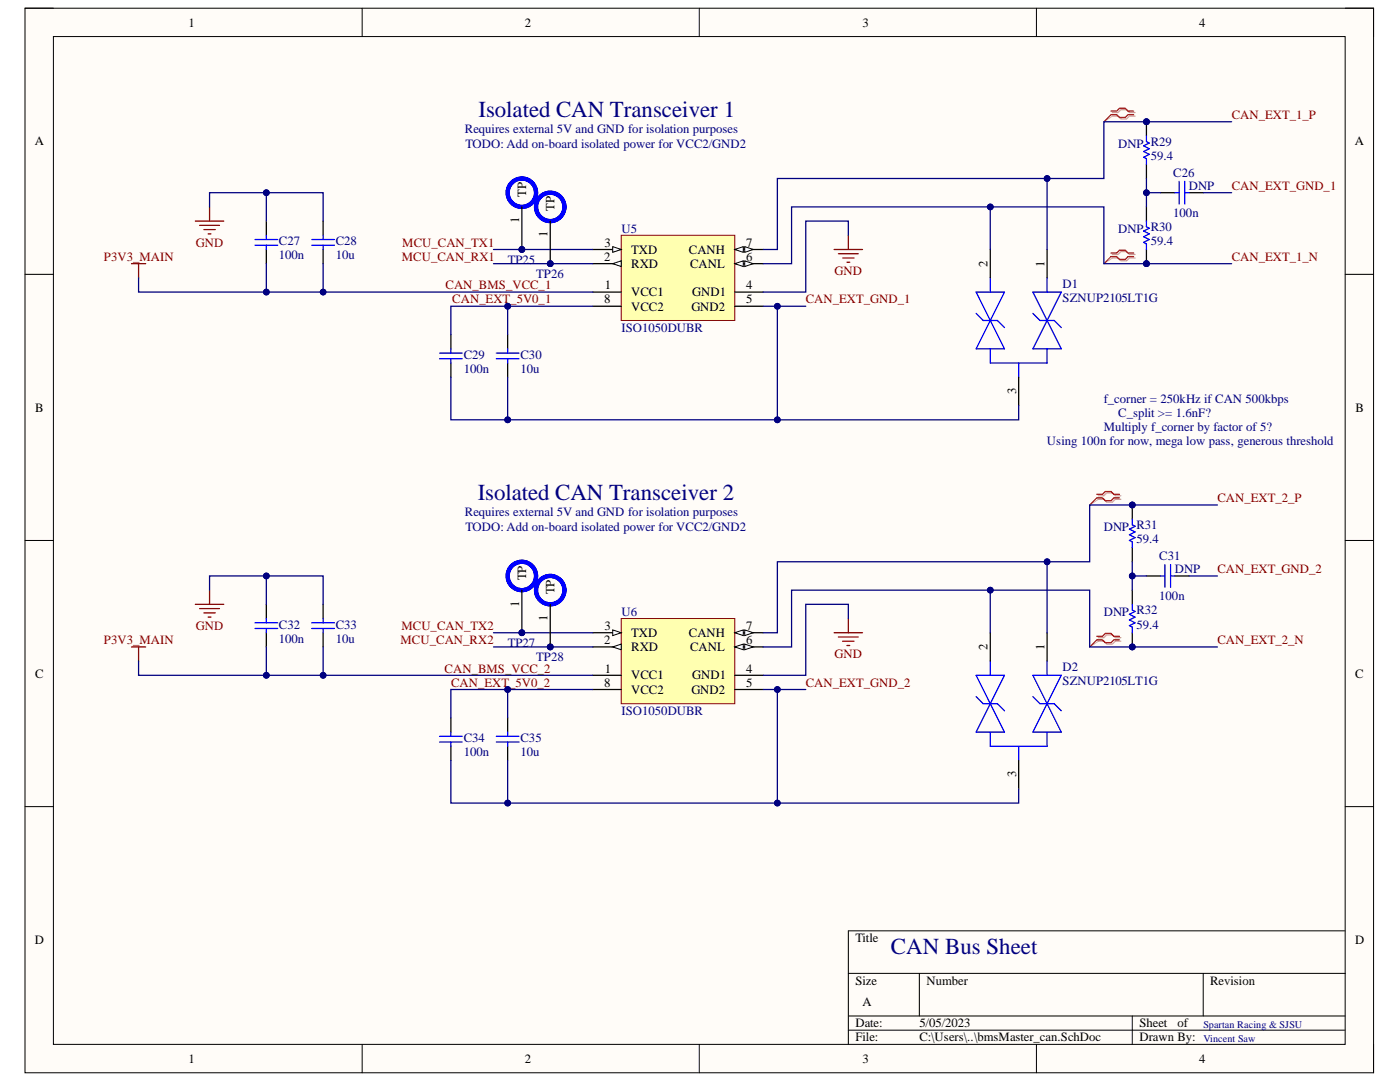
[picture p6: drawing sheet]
<svg xmlns="http://www.w3.org/2000/svg" width="279mm" height="216mm" viewBox="0 0 279 216" stroke-linecap="round" stroke-linejoin="round" font-family="sans-serif">
<defs><g id="words">
<g font-size="4.6" fill="#000080">
<text x="95.5" y="23.3">Isolated CAN Transceiver 1</text>
<text x="95.3" y="99.8">Isolated CAN Transceiver 2</text>
<text x="177.8" y="190.4">CAN Bus Sheet</text>
</g>
<g font-size="2.5">
<text x="37.6" y="5.3">1</text>
<text x="104.7" y="5.3">2</text>
<text x="172.1" y="5.3">3</text>
<text x="239.3" y="5.3">4</text>
<text x="6.9" y="29">A</text>
<text x="270.4" y="29">A</text>
<text x="105" y="39.3" transform="rotate(-90 105 39.3)">TP</text>
<text x="103.6" y="44.5" transform="rotate(-90 103.6 44.5)">1</text>
<text x="109.3" y="47.4" transform="rotate(-90 109.3 47.4)">1</text>
<text x="110.6" y="42.1" transform="rotate(-90 110.6 42.1)">TP</text>
<text x="120.5" y="52">2</text>
<text x="120.6" y="49.2">3</text>
<text x="126" y="53.5">RXD</text>
<text x="126" y="50.7">TXD</text>
<text x="137.5" y="50.7">CANH</text>
<text x="137.7" y="53.5">CANL</text>
<text x="148.9" y="52">6</text>
<text x="148.9" y="49.2">7</text>
<text x="197.1" y="53.2" transform="rotate(-90 197.1 53.2)">2</text>
<text x="208.4" y="53.2" transform="rotate(-90 208.4 53.2)">1</text>
<text x="120.7" y="57.7">1</text>
<text x="126" y="59.1">VCC1</text>
<text x="138.1" y="59.1">GND1</text>
<text x="148.9" y="57.7">4</text>
<text x="120.5" y="60.6">8</text>
<text x="126" y="62">VCC2</text>
<text x="138" y="62">GND2</text>
<text x="148.9" y="60.6">5</text>
<text x="7" y="82.1">B</text>
<text x="202.8" y="78.6" transform="rotate(-90 202.8 78.6)">3</text>
<text x="270.5" y="82.1">B</text>
<text x="105" y="115.8" transform="rotate(-90 105 115.8)">TP</text>
<text x="110.6" y="118.6" transform="rotate(-90 110.6 118.6)">TP</text>
<text x="103.6" y="121" transform="rotate(-90 103.6 121)">1</text>
<text x="109.3" y="123.8" transform="rotate(-90 109.3 123.8)">1</text>
<text x="120.6" y="125.7">3</text>
<text x="148.9" y="125.7">7</text>
<text x="120.5" y="128.6">2</text>
<text x="126" y="129.9">RXD</text>
<text x="126" y="127.1">TXD</text>
<text x="137.5" y="127.1">CANH</text>
<text x="137.7" y="129.9">CANL</text>
<text x="148.9" y="128.6">6</text>
<text x="197.1" y="129.7" transform="rotate(-90 197.1 129.7)">2</text>
<text x="208.4" y="129.7" transform="rotate(-90 208.4 129.7)">1</text>
<text x="7" y="135.2">C</text>
<text x="120.5" y="137">8</text>
<text x="120.7" y="134.2">1</text>
<text x="126" y="135.6">VCC1</text>
<text x="138.1" y="135.6">GND1</text>
<text x="148.9" y="134.2">4</text>
<text x="148.9" y="137">5</text>
<text x="270.4" y="135.2">C</text>
<text x="126" y="138.4">VCC2</text>
<text x="138" y="138.4">GND2</text>
<text x="202.8" y="155.1" transform="rotate(-90 202.8 155.1)">3</text>
<text x="6.9" y="188.3">D</text>
<text x="170.7" y="188">Title</text>
<text x="270.4" y="188.3">D</text>
<text x="170.7" y="196.5">Size</text>
<text x="184.9" y="196.5">Number</text>
<text x="241.5" y="196.5">Revision</text>
<text x="172.1" y="200.8">A</text>
<text x="170.7" y="205">Date:</text>
<text x="170.7" y="207.8">File:</text>
<text x="183.5" y="205">5/05/2023</text>
<text x="183.5" y="207.8">C:\Users\..\bmsMaster_can.SchDoc</text>
<text x="227.4" y="205">Sheet</text>
<text x="227.4" y="207.8">Drawn By:</text>
<text x="235" y="205">of</text>
<text x="37.6" y="212.1">1</text>
<text x="104.7" y="212.1">2</text>
<text x="172.1" y="212.1">3</text>
<text x="239.3" y="212.1">4</text>
</g>
<g font-size="2.5" fill="#800000">
<text x="245.8" y="23.8">CAN_EXT_1_P</text>
<text x="245.8" y="37.9">CAN_EXT_GND_1</text>
<text x="20.7" y="52">P3V3_MAIN</text>
<text x="39.1" y="49.2">GND</text>
<text x="80.2" y="52">MCU_CAN_RX1</text>
<text x="80.3" y="49.2">MCU_CAN_TX1</text>
<text x="245.8" y="52">CAN_EXT_1_N</text>
<text x="88.9" y="57.7">CAN_BMS_VCC_1</text>
<text x="166.6" y="54.9">GND</text>
<text x="90.3" y="60.6">CAN_EXT_5V0_1</text>
<text x="160.8" y="60.6">CAN_EXT_GND_1</text>
<text x="243" y="100.2">CAN_EXT_2_P</text>
<text x="243" y="114.3">CAN_EXT_GND_2</text>
<text x="39.1" y="125.7">GND</text>
<text x="80.1" y="125.7">MCU_CAN_TX2</text>
<text x="20.7" y="128.6">P3V3_MAIN</text>
<text x="79.9" y="128.6">MCU_CAN_RX2</text>
<text x="166.6" y="131.3">GND</text>
<text x="243" y="128.6">CAN_EXT_2_N</text>
<text x="88.7" y="134.2">CAN_BMS_VCC_2</text>
<text x="90" y="137">CAN_EXT_5V0_2</text>
<text x="160.8" y="137">CAN_EXT_GND_2</text>
</g>
<g font-size="2.5" fill="#000080">
<text x="92.8" y="26.6">Requires external 5V and GND for isolation purposes</text>
<text x="92.9" y="29.4">TODO: Add on-board isolated power for VCC2/GND2</text>
<text x="223.2" y="29.4">DNP R29</text>
<text x="229.7" y="32">59.4</text>
<text x="234.2" y="35.4">C26</text>
<text x="237.3" y="37.9">DNP</text>
<text x="124" y="46.4">U5</text>
<text x="223.2" y="46.4">DNP R30</text>
<text x="234.2" y="43.3">100n</text>
<text x="55.7" y="51.8">100n</text>
<text x="55.7" y="49">C27</text>
<text x="67" y="51.8">10u</text>
<text x="67" y="49">C28</text>
<text x="101.3" y="52.6">TP25</text>
<text x="229.7" y="49">59.4</text>
<text x="107" y="55.5">TP26</text>
<text x="212.1" y="57.4">D1</text>
<text x="212.1" y="60.3">SZNUP2105LT1G</text>
<text x="92.5" y="71.6">C29</text>
<text x="103.9" y="71.6">C30</text>
<text x="124" y="66.2">ISO1050DUBR</text>
<text x="92.5" y="74.4">100n</text>
<text x="103.9" y="74.4">10u</text>
<text x="220.3" y="80.3">f_corner = 250kHz if CAN 500kbps</text>
<text x="223.2" y="83.2">C_split &gt;= 1.6nF?</text>
<text x="208.9" y="88.9">Using 100n for now, mega low pass, generous threshold</text>
<text x="220.3" y="86">Multiply f_corner by factor of 5?</text>
<text x="92.8" y="103">Requires external 5V and GND for isolation purposes</text>
<text x="92.9" y="105.9">TODO: Add on-board isolated power for VCC2/GND2</text>
<text x="220.3" y="105.9">DNP R31</text>
<text x="226.8" y="108.4">59.4</text>
<text x="231.4" y="111.8">C31</text>
<text x="231.4" y="119.8">100n</text>
<text x="234.5" y="114.3">DNP</text>
<text x="55.7" y="125.4">C32</text>
<text x="67" y="125.4">C33</text>
<text x="124" y="122.9">U6</text>
<text x="220.3" y="122.9">DNP R32</text>
<text x="226.8" y="125.4">59.4</text>
<text x="55.7" y="128.2">100n</text>
<text x="67" y="128.2">10u</text>
<text x="101.3" y="129.1">TP27</text>
<text x="107" y="131.9">TP28</text>
<text x="212.1" y="133.9">D2</text>
<text x="212.1" y="136.8">SZNUP2105LT1G</text>
<text x="124" y="142.7">ISO1050DUBR</text>
<text x="92.5" y="148.1">C34</text>
<text x="103.9" y="148.1">C35</text>
<text x="92.5" y="150.9">100n</text>
<text x="103.9" y="150.9">10u</text>
</g>
<g font-size="2" fill="#000080">
<text x="240.2" y="205.1">Spartan Racing &amp; SJSU</text>
<text x="240.2" y="208">Vincent Saw</text>
</g>
</g></defs>
<path d="M5 1.6h269.1v212.5h-269.1z" fill-rule="evenodd" fill="#fffcf8"/>
<path d="M5 1.6h269.1v212.5h-269.1z" fill="none" stroke="#000" stroke-width=".2"/>
<path d="M10.7 7.3h257.8v201.1h-257.8z" fill-rule="evenodd" fill="#fffcf8"/>
<g fill="none" stroke="#000" stroke-width=".2">
<path d="M5 1.6h5.7M10.7 7.3h257.8v201.1h-257.8zM72.3 1.6v5.7M139.6 1.6v5.7M206.8 1.6v5.7M268.5 1.6h5.6v5.7M5 54.7h5.7M268.5 54.7h5.6M5 107.8h5.7M268.5 107.8h5.6M5 161h5.7M268.5 161h5.6"/>
<path d="M169.3 194.2h99.2M183.5 194.2v8.5M240.1 194.2v8.5M268.5 185.7h-99.2v22.7M72.3 208.4v5.7M139.6 208.4v5.7M169.3 202.7h99.2M169.3 205.6h99.2M206.8 208.4v5.7M226 202.7v5.7M274.1 208.4v5.7"/>
</g>
<path d="M124 47h22.6v16.9h-22.6z" fill-rule="evenodd" fill="#ffffb0"/>
<path d="M124 47h22.6v16.9h-22.6z" fill="none" stroke="#800000" stroke-width=".2"/>
<path d="M118.3 58.3h5.7M118.3 52.6h5.7" fill="none" stroke="#000" stroke-width=".25"/>
<path d="M122.3 52.6l1.7-.6v1.2z" fill="#f8fcff"/>
<path d="M122.3 52.6l1.7-.6v1.2z" fill="none" stroke="#000" stroke-width=".2"/>
<path d="M118.3 49.8h5.7" fill="none" stroke="#000" stroke-width=".25"/>
<path d="M122.3 49.2l1.7 .6-1.7 .5z" fill="#f8fcff"/>
<path d="M122.3 49.2l1.7 .6-1.7 .5z" fill="none" stroke="#000" stroke-width=".2"/>
<path d="M146.6 58.3h5.7M146.6 52.6h5.7M146.6 61.1h5.7" fill="none" stroke="#000" stroke-width=".25"/>
<path d="M146.6 52.6l1.7-.6v1.2z" fill="#f8fcff"/>
<path d="M146.6 52.6l1.7-.6v1.2z" fill="none" stroke="#000" stroke-width=".2"/>
<path d="M148.6 52l1.7 .6-1.7 .6z" fill="#f8fcff"/>
<path d="M148.6 52l1.7 .6-1.7 .6z" fill="none" stroke="#000" stroke-width=".2"/>
<path d="M146.6 49.8h5.7" fill="none" stroke="#000" stroke-width=".25"/>
<path d="M146.6 49.8l1.7-.6v1.1z" fill="#f8fcff"/>
<path d="M146.6 49.8l1.7-.6v1.1z" fill="none" stroke="#000" stroke-width=".2"/>
<path d="M148.6 49.2l1.7 .6-1.7 .5z" fill="#f8fcff"/>
<path d="M148.6 49.2l1.7 .6-1.7 .5z" fill="none" stroke="#000" stroke-width=".2"/>
<path d="M53.2 44.1v2.9M53.2 49.8v2.8M64.5 44.1v2.9M64.5 49.8v2.8M197.6 49.8v5.6M209 49.8v5.6M90 66.8v2.8M90 72.4v2.9M101.3 66.8v2.8M101.3 72.4v2.9M118.3 61.1h5.7M203.3 75.3v5.6" fill="none" stroke="#000" stroke-width=".25"/>
<g fill="none" stroke="#00f" stroke-width=".25">
<path d="M50.9 47.8h4.5M50.9 48.9h4.5M53.2 47v.8M53.2 48.9v.9M62.2 47.8h4.5M62.2 48.9h4.5M64.5 47v.8M64.5 48.9v.9M194.8 58.3l5.7 11.3h-5.7l5.7-11.3zM197.6 55.4v2.9M206.1 58.3h5.7l-5.7 11.3h5.7zM209 55.4v2.9"/>
<path d="M87.7 70.5h4.5M87.7 71.6h4.5M90 69.6v.9M90 71.6v.8M99 70.5h4.6M99 71.6h4.6M101.3 69.6v.9M101.3 71.6v.8M194.8 62.5l1.4 1.4h2.8l1.5 1.5M197.6 69.6v2.8h11.4v-2.8M203.3 72.4v2.9M206.1 62.5l1.4 1.4h2.9l1.4 1.5"/>
</g>
<path d="M26.2 52.6h2.9M27.7 52.6v2.8M39 44.1h5.7M39.8 45h4M40.7 45.8h2.3M41.5 46.7h.6M41.8 41.3v2.8M166.5 49.8h5.6M167.3 50.6h4M168.2 51.5h2.2M169 52.3h.6M169.3 47v2.8" fill="none" stroke="#800000" stroke-width=".25"/>
<path d="M222 22.5h1.1l.6-.6h1.1l.6 .6h1.1M222 23.2h1.1l.6 .5h1.1l.6-.5h1.1M222 50.8h1.1l.6-.6h1.1l.6 .6h1.1M222 51.5h1.1l.6 .5h1.1l.6-.5h1.1" fill="none" stroke="#d0a19e" stroke-width=".25"/>
<path d="M222 23.2l-1.7 1.1M222 51.5l-1.7 1.1" fill="none" stroke="#d0a19e" stroke-width=".2"/>
<path d="M221.7 22.2h1.2l.5-.6h1.2l.5 .6h1.1M221.7 22.9h1.2l.5 .5h1.2l.5-.5h1.1M221.7 50.5h1.2l.5-.6h1.2l.5 .6h1.1M221.7 51.2h1.2l.5 .6h1.2l.5-.6h1.1" fill="none" stroke="#f00" stroke-width=".25"/>
<path d="M221.7 22.9l-1.4 1.4M221.7 51.2l-1.4 1.4" fill="none" stroke="#f00" stroke-width=".2"/>
<path d="M124 123.4h22.6v17h-22.6z" fill-rule="evenodd" fill="#ffffb0"/>
<path d="M124 123.4h22.6v17h-22.6z" fill="none" stroke="#800000" stroke-width=".2"/>
<path d="M118.3 134.7h5.7M118.3 129.1h5.7" fill="none" stroke="#000" stroke-width=".25"/>
<path d="M122.3 129.1l1.7-.6v1.2z" fill="#f8fcff"/>
<path d="M122.3 129.1l1.7-.6v1.2z" fill="none" stroke="#000" stroke-width=".2"/>
<path d="M118.3 126.3h5.7" fill="none" stroke="#000" stroke-width=".25"/>
<path d="M122.3 125.7l1.7 .6-1.7 .5z" fill="#f8fcff"/>
<path d="M122.3 125.7l1.7 .6-1.7 .5z" fill="none" stroke="#000" stroke-width=".2"/>
<path d="M146.6 134.7h5.7M146.6 137.6h5.7M146.6 129.1h5.7" fill="none" stroke="#000" stroke-width=".25"/>
<path d="M146.6 129.1l1.7-.6v1.2z" fill="#f8fcff"/>
<path d="M146.6 129.1l1.7-.6v1.2z" fill="none" stroke="#000" stroke-width=".2"/>
<path d="M148.6 128.5l1.7 .6-1.7 .6z" fill="#f8fcff"/>
<path d="M148.6 128.5l1.7 .6-1.7 .6z" fill="none" stroke="#000" stroke-width=".2"/>
<path d="M146.6 126.3h5.7" fill="none" stroke="#000" stroke-width=".25"/>
<path d="M146.6 126.3l1.7-.6v1.1z" fill="#f8fcff"/>
<path d="M146.6 126.3l1.7-.6v1.1z" fill="none" stroke="#000" stroke-width=".2"/>
<path d="M148.6 125.7l1.7 .6-1.7 .5z" fill="#f8fcff"/>
<path d="M148.6 125.7l1.7 .6-1.7 .5z" fill="none" stroke="#000" stroke-width=".2"/>
<path d="M53.2 120.6v2.8M53.2 126.3v2.8M64.5 120.6v2.8M64.5 126.3v2.8M118.3 137.6h5.7M197.6 126.3v5.6M209 126.3v5.6M90 143.2v2.9M90 148.9v2.8M101.3 143.2v2.9M101.3 148.9v2.8M203.3 151.7v5.7" fill="none" stroke="#000" stroke-width=".25"/>
<g fill="none" stroke="#00f" stroke-width=".25">
<path d="M50.9 124.3h4.5M50.9 125.4h4.5M53.2 123.4v.9M53.2 125.4v.9M62.2 124.3h4.5M62.2 125.4h4.5M64.5 123.4v.9M64.5 125.4v.9M194.8 134.7l5.7 11.4h-5.7l5.7-11.4zM194.8 139l1.4 1.4h2.8l1.5 1.4M197.6 131.9v2.8M206.1 134.7h5.7l-5.7 11.4h5.7z"/>
<path d="M206.1 139l1.4 1.4h2.9l1.4 1.4M209 131.9v2.8M87.7 146.9h4.5M87.7 148.1h4.5M90 146.1v.8M90 148.1v.8M99 146.9h4.6M99 148.1h4.6M101.3 146.1v.8M101.3 148.1v.8M197.6 146.1v2.8h11.4v-2.8M203.3 148.9v2.8"/>
</g>
<path d="M41.8 117.8v2.8M26.2 129.1h2.9M27.7 129.1v2.8M39 120.6h5.7M39.8 121.4h4M40.7 122.3h2.3M41.5 123.1h.6M166.5 126.3h5.6M167.3 127.1h4M168.2 128h2.2M169 128.8h.6M169.3 123.4v2.9" fill="none" stroke="#800000" stroke-width=".25"/>
<path d="M219.2 98.9h1.1l.6-.5h1.1l.6 .5h1.1M219.2 99.6h1.1l.6 .6h1.1l.6-.6h1.1M219.2 127.2h1.1l.6-.5h1.1l.6 .5h1.1M219.2 128h1.1l.6 .5h1.1l.6-.5h1.1" fill="none" stroke="#d0a19e" stroke-width=".25"/>
<path d="M219.2 99.6l-1.7 1.2M219.2 128l-1.7 1.1" fill="none" stroke="#d0a19e" stroke-width=".2"/>
<path d="M218.9 98.6h1.1l.6-.5h1.1l.6 .5h1.1M218.9 99.3h1.1l.6 .6h1.1l.6-.6h1.1M218.9 127h1.1l.6-.6h1.1l.6 .6h1.1M218.9 127.7h1.1l.6 .5h1.1l.6-.5h1.1" fill="none" stroke="#f00" stroke-width=".25"/>
<path d="M218.9 99.3l-1.4 1.5M218.9 127.7l-1.4 1.4" fill="none" stroke="#f00" stroke-width=".2"/>
<circle cx="228.8" cy="24.3" r=".57" fill="#000080"/>
<circle cx="228.8" cy="24.3" r=".57" fill="none" stroke="#000080" stroke-width=".2"/>
<path d="M228.8 24.3v2.8" fill="none" stroke="#000" stroke-width=".25"/>
<circle cx="228.8" cy="24.3" r=".57" fill="#000080"/>
<circle cx="228.8" cy="24.3" r=".57" fill="none" stroke="#000080" stroke-width=".2"/>
<path d="M228.8 32.8v2.8" fill="none" stroke="#000" stroke-width=".25"/>
<path d="M228.8 27.1v1.2l.6 .2-1.2 .6 1.2 .6-1.2 .5 1.2 .6-1.2 .6 .6 .3v1.1" fill="none" stroke="#00f" stroke-width=".25"/>
<circle cx="228.8" cy="52.6" r=".57" fill="#000080"/>
<circle cx="228.8" cy="52.6" r=".57" fill="none" stroke="#000080" stroke-width=".2"/>
<path d="M228.8 41.3v2.8M228.8 49.8v2.8" fill="none" stroke="#000" stroke-width=".25"/>
<circle cx="228.8" cy="52.6" r=".57" fill="#000080"/>
<circle cx="228.8" cy="52.6" r=".57" fill="none" stroke="#000080" stroke-width=".2"/>
<path d="M228.8 44.1v1.1l.6 .3-1.2 .6 1.2 .6-1.2 .5 1.2 .6-1.2 .6 .6 .3v1.1" fill="none" stroke="#00f" stroke-width=".25"/>
<circle cx="226" cy="129.1" r=".57" fill="#000080"/>
<circle cx="226" cy="129.1" r=".57" fill="none" stroke="#000080" stroke-width=".2"/>
<path d="M226 117.8v2.8M226 126.3v2.8" fill="none" stroke="#000" stroke-width=".25"/>
<circle cx="226" cy="129.1" r=".57" fill="#000080"/>
<circle cx="226" cy="129.1" r=".57" fill="none" stroke="#000080" stroke-width=".2"/>
<path d="M226 120.6v1.1l.5 .3-1.1 .6 1.1 .5-1.1 .6 1.1 .6-1.1 .5 .6 .3v1.2" fill="none" stroke="#00f" stroke-width=".25"/>
<circle cx="226" cy="100.8" r=".57" fill="#000080"/>
<circle cx="226" cy="100.8" r=".57" fill="none" stroke="#000080" stroke-width=".2"/>
<path d="M226 100.8v2.8" fill="none" stroke="#000" stroke-width=".25"/>
<circle cx="226" cy="100.8" r=".57" fill="#000080"/>
<circle cx="226" cy="100.8" r=".57" fill="none" stroke="#000080" stroke-width=".2"/>
<path d="M231.6 38.5h2.9M237.3 38.5h2.8M226 109.3v2.8M228.8 114.9h2.8M234.5 114.9h2.8" fill="none" stroke="#000" stroke-width=".25"/>
<path d="M234.5 38.5h.8M235.3 36.2v4.5M236.4 36.2v4.5M236.4 38.5h.9M226 103.6v1.1l.5 .3-1.1 .6 1.1 .5-1.1 .6 1.1 .6-1.1 .5 .6 .3v1.2M231.6 114.9h.9M232.5 112.7v4.5M233.6 112.7v4.5M233.6 114.9h.9" fill="none" stroke="#00f" stroke-width=".25"/>
<path d="M98.5 49.8h19.8" fill="none" stroke="#000080" stroke-width=".25"/>
<circle cx="104.1" cy="49.8" r=".57" fill="#000080"/>
<circle cx="104.1" cy="49.8" r=".57" fill="none" stroke="#000080" stroke-width=".2"/>
<path d="M98.5 52.6h19.8" fill="none" stroke="#000080" stroke-width=".25"/>
<circle cx="109.8" cy="52.6" r=".57" fill="#000080"/>
<circle cx="109.8" cy="52.6" r=".57" fill="none" stroke="#000080" stroke-width=".2"/>
<path d="M64.5 52.6v5.7" fill="none" stroke="#000080" stroke-width=".25"/>
<circle cx="64.5" cy="58.3" r=".57" fill="#000080"/>
<circle cx="64.5" cy="58.3" r=".57" fill="none" stroke="#000080" stroke-width=".2"/>
<path d="M53.2 44.1v-5.6h11.3v5.6" fill="none" stroke="#000080" stroke-width=".25"/>
<circle cx="53.2" cy="38.5" r=".57" fill="#000080"/>
<circle cx="53.2" cy="38.5" r=".57" fill="none" stroke="#000080" stroke-width=".2"/>
<path d="M27.7 55.4v2.9h25.5" fill="none" stroke="#000080" stroke-width=".25"/>
<circle cx="53.2" cy="58.3" r=".57" fill="#000080"/>
<circle cx="53.2" cy="58.3" r=".57" fill="none" stroke="#000080" stroke-width=".2"/>
<path d="M90 75.3v8.5h11.3v-8.5" fill="none" stroke="#000080" stroke-width=".25"/>
<circle cx="101.3" cy="83.8" r=".57" fill="#000080"/>
<circle cx="101.3" cy="83.8" r=".57" fill="none" stroke="#000080" stroke-width=".2"/>
<path d="M118.3 61.1h-17v5.7" fill="none" stroke="#000080" stroke-width=".25"/>
<circle cx="101.3" cy="61.1" r=".57" fill="#000080"/>
<circle cx="101.3" cy="61.1" r=".57" fill="none" stroke="#000080" stroke-width=".2"/>
<path d="M101.3 61.1h-11.3v5.7" fill="none" stroke="#000080" stroke-width=".25"/>
<circle cx="101.3" cy="61.1" r=".57" fill="#000080"/>
<circle cx="101.3" cy="61.1" r=".57" fill="none" stroke="#000080" stroke-width=".2"/>
<path d="M155.1 61.1v22.7h-53.8" fill="none" stroke="#000080" stroke-width=".25"/>
<circle cx="155.1" cy="61.1" r=".57" fill="#000080"/>
<circle cx="155.1" cy="61.1" r=".57" fill="none" stroke="#000080" stroke-width=".2"/>
<circle cx="155.1" cy="83.8" r=".57" fill="#000080"/>
<circle cx="155.1" cy="83.8" r=".57" fill="none" stroke="#000080" stroke-width=".2"/>
<circle cx="101.3" cy="83.8" r=".57" fill="#000080"/>
<circle cx="101.3" cy="83.8" r=".57" fill="none" stroke="#000080" stroke-width=".2"/>
<path d="M53.2 38.5h-11.4v2.8" fill="none" stroke="#000080" stroke-width=".25"/>
<circle cx="53.2" cy="38.5" r=".57" fill="#000080"/>
<circle cx="53.2" cy="38.5" r=".57" fill="none" stroke="#000080" stroke-width=".2"/>
<path d="M169.3 47v-2.9h-8.5v14.2h-8.5M197.6 41.3v8.5" fill="none" stroke="#000080" stroke-width=".25"/>
<circle cx="197.6" cy="41.3" r=".57" fill="#000080"/>
<circle cx="197.6" cy="41.3" r=".57" fill="none" stroke="#000080" stroke-width=".2"/>
<path d="M209 35.6v14.2" fill="none" stroke="#000080" stroke-width=".25"/>
<circle cx="209" cy="35.6" r=".57" fill="#000080"/>
<circle cx="209" cy="35.6" r=".57" fill="none" stroke="#000080" stroke-width=".2"/>
<path d="M203.3 80.9v2.9h-48.2" fill="none" stroke="#000080" stroke-width=".25"/>
<circle cx="155.1" cy="83.8" r=".57" fill="#000080"/>
<circle cx="155.1" cy="83.8" r=".57" fill="none" stroke="#000080" stroke-width=".2"/>
<path d="M53.2 52.6v5.7h65.1" fill="none" stroke="#000080" stroke-width=".25"/>
<circle cx="53.2" cy="58.3" r=".57" fill="#000080"/>
<circle cx="53.2" cy="58.3" r=".57" fill="none" stroke="#000080" stroke-width=".2"/>
<circle cx="64.5" cy="58.3" r=".57" fill="#000080"/>
<circle cx="64.5" cy="58.3" r=".57" fill="none" stroke="#000080" stroke-width=".2"/>
<path d="M98.5 126.3h19.8" fill="none" stroke="#000080" stroke-width=".25"/>
<circle cx="104.1" cy="126.3" r=".57" fill="#000080"/>
<circle cx="104.1" cy="126.3" r=".57" fill="none" stroke="#000080" stroke-width=".2"/>
<path d="M98.5 129.1h19.8" fill="none" stroke="#000080" stroke-width=".25"/>
<circle cx="109.8" cy="129.1" r=".57" fill="#000080"/>
<circle cx="109.8" cy="129.1" r=".57" fill="none" stroke="#000080" stroke-width=".2"/>
<path d="M64.5 129.1v5.6" fill="none" stroke="#000080" stroke-width=".25"/>
<circle cx="64.5" cy="134.7" r=".57" fill="#000080"/>
<circle cx="64.5" cy="134.7" r=".57" fill="none" stroke="#000080" stroke-width=".2"/>
<path d="M53.2 120.6v-5.7h11.3v5.7" fill="none" stroke="#000080" stroke-width=".25"/>
<circle cx="53.2" cy="114.9" r=".57" fill="#000080"/>
<circle cx="53.2" cy="114.9" r=".57" fill="none" stroke="#000080" stroke-width=".2"/>
<path d="M27.7 131.9v2.8h25.5" fill="none" stroke="#000080" stroke-width=".25"/>
<circle cx="53.2" cy="134.7" r=".57" fill="#000080"/>
<circle cx="53.2" cy="134.7" r=".57" fill="none" stroke="#000080" stroke-width=".2"/>
<path d="M90 151.7v8.5h11.3v-8.5" fill="none" stroke="#000080" stroke-width=".25"/>
<circle cx="101.3" cy="160.2" r=".57" fill="#000080"/>
<circle cx="101.3" cy="160.2" r=".57" fill="none" stroke="#000080" stroke-width=".2"/>
<path d="M118.3 137.6h-17v5.6" fill="none" stroke="#000080" stroke-width=".25"/>
<circle cx="101.3" cy="137.6" r=".57" fill="#000080"/>
<circle cx="101.3" cy="137.6" r=".57" fill="none" stroke="#000080" stroke-width=".2"/>
<path d="M101.3 137.6h-11.3v5.6" fill="none" stroke="#000080" stroke-width=".25"/>
<circle cx="101.3" cy="137.6" r=".57" fill="#000080"/>
<circle cx="101.3" cy="137.6" r=".57" fill="none" stroke="#000080" stroke-width=".2"/>
<path d="M155.1 137.6v22.6h-53.8" fill="none" stroke="#000080" stroke-width=".25"/>
<circle cx="155.1" cy="137.6" r=".57" fill="#000080"/>
<circle cx="155.1" cy="137.6" r=".57" fill="none" stroke="#000080" stroke-width=".2"/>
<circle cx="155.1" cy="160.2" r=".57" fill="#000080"/>
<circle cx="155.1" cy="160.2" r=".57" fill="none" stroke="#000080" stroke-width=".2"/>
<circle cx="101.3" cy="160.2" r=".57" fill="#000080"/>
<circle cx="101.3" cy="160.2" r=".57" fill="none" stroke="#000080" stroke-width=".2"/>
<path d="M53.2 114.9h-11.4v2.9" fill="none" stroke="#000080" stroke-width=".25"/>
<circle cx="53.2" cy="114.9" r=".57" fill="#000080"/>
<circle cx="53.2" cy="114.9" r=".57" fill="none" stroke="#000080" stroke-width=".2"/>
<path d="M197.6 117.8v8.5M169.3 123.4v-2.8h-8.5v14.1h-8.5" fill="none" stroke="#000080" stroke-width=".25"/>
<circle cx="197.6" cy="117.8" r=".57" fill="#000080"/>
<circle cx="197.6" cy="117.8" r=".57" fill="none" stroke="#000080" stroke-width=".2"/>
<path d="M209 112.1v14.2" fill="none" stroke="#000080" stroke-width=".25"/>
<circle cx="209" cy="112.1" r=".57" fill="#000080"/>
<circle cx="209" cy="112.1" r=".57" fill="none" stroke="#000080" stroke-width=".2"/>
<path d="M203.3 157.4v2.8h-48.2" fill="none" stroke="#000080" stroke-width=".25"/>
<circle cx="155.1" cy="160.2" r=".57" fill="#000080"/>
<circle cx="155.1" cy="160.2" r=".57" fill="none" stroke="#000080" stroke-width=".2"/>
<path d="M53.2 129.1v5.6h65.1" fill="none" stroke="#000080" stroke-width=".25"/>
<circle cx="53.2" cy="134.7" r=".57" fill="#000080"/>
<circle cx="53.2" cy="134.7" r=".57" fill="none" stroke="#000080" stroke-width=".2"/>
<circle cx="64.5" cy="134.7" r=".57" fill="#000080"/>
<circle cx="64.5" cy="134.7" r=".57" fill="none" stroke="#000080" stroke-width=".2"/>
<path d="M152.3 137.6h8.5" fill="none" stroke="#000080" stroke-width=".25"/>
<circle cx="155.1" cy="137.6" r=".57" fill="#000080"/>
<circle cx="155.1" cy="137.6" r=".57" fill="none" stroke="#000080" stroke-width=".2"/>
<path d="M152.3 61.1h8.5" fill="none" stroke="#000080" stroke-width=".25"/>
<circle cx="155.1" cy="61.1" r=".57" fill="#000080"/>
<circle cx="155.1" cy="61.1" r=".57" fill="none" stroke="#000080" stroke-width=".2"/>
<path d="M228.8 35.6v5.7" fill="none" stroke="#000080" stroke-width=".25"/>
<circle cx="228.8" cy="38.5" r=".57" fill="#000080"/>
<circle cx="228.8" cy="38.5" r=".57" fill="none" stroke="#000080" stroke-width=".2"/>
<path d="M226 112.1v5.7" fill="none" stroke="#000080" stroke-width=".25"/>
<circle cx="226" cy="114.9" r=".57" fill="#000080"/>
<circle cx="226" cy="114.9" r=".57" fill="none" stroke="#000080" stroke-width=".2"/>
<path d="M228.8 38.5h2.8" fill="none" stroke="#000080" stroke-width=".25"/>
<circle cx="228.8" cy="38.5" r=".57" fill="#000080"/>
<circle cx="228.8" cy="38.5" r=".57" fill="none" stroke="#000080" stroke-width=".2"/>
<path d="M240.1 38.5h5.7M226 114.9h2.8" fill="none" stroke="#000080" stroke-width=".25"/>
<circle cx="226" cy="114.9" r=".57" fill="#000080"/>
<circle cx="226" cy="114.9" r=".57" fill="none" stroke="#000080" stroke-width=".2"/>
<path d="M245.8 24.3h-25.5v11.3h-65.2v14.2h-2.8M237.3 114.9h5.7" fill="none" stroke="#000080" stroke-width=".25"/>
<circle cx="209" cy="35.6" r=".57" fill="#000080"/>
<circle cx="209" cy="35.6" r=".57" fill="none" stroke="#000080" stroke-width=".2"/>
<circle cx="228.8" cy="24.3" r=".57" fill="#000080"/>
<circle cx="228.8" cy="24.3" r=".57" fill="none" stroke="#000080" stroke-width=".2"/>
<path d="M243 100.8h-25.5v11.3h-62.4v14.2h-2.8" fill="none" stroke="#000080" stroke-width=".25"/>
<circle cx="209" cy="112.1" r=".57" fill="#000080"/>
<circle cx="209" cy="112.1" r=".57" fill="none" stroke="#000080" stroke-width=".2"/>
<circle cx="226" cy="100.8" r=".57" fill="#000080"/>
<circle cx="226" cy="100.8" r=".57" fill="none" stroke="#000080" stroke-width=".2"/>
<path d="M152.3 129.1h5.7v-11.3h59.5v11.3h25.5" fill="none" stroke="#000080" stroke-width=".25"/>
<circle cx="197.6" cy="117.8" r=".57" fill="#000080"/>
<circle cx="197.6" cy="117.8" r=".57" fill="none" stroke="#000080" stroke-width=".2"/>
<circle cx="226" cy="129.1" r=".57" fill="#000080"/>
<circle cx="226" cy="129.1" r=".57" fill="none" stroke="#000080" stroke-width=".2"/>
<path d="M152.3 52.6h5.7v-11.3h62.3v11.3h25.5" fill="none" stroke="#000080" stroke-width=".25"/>
<circle cx="197.6" cy="41.3" r=".57" fill="#000080"/>
<circle cx="197.6" cy="41.3" r=".57" fill="none" stroke="#000080" stroke-width=".2"/>
<circle cx="228.8" cy="52.6" r=".57" fill="#000080"/>
<circle cx="228.8" cy="52.6" r=".57" fill="none" stroke="#000080" stroke-width=".2"/>
<circle cx="104.1" cy="126.3" r=".57" fill="#000080"/>
<circle cx="104.1" cy="126.3" r=".57" fill="none" stroke="#000080" stroke-width=".2"/>
<circle cx="104.1" cy="114.9" r="2.83" fill="none" stroke="#00f" stroke-width=".85"/>
<path d="M104.1 117.8v8.5" fill="none" stroke="#000" stroke-width=".25"/>
<circle cx="104.1" cy="126.3" r=".57" fill="#000080"/>
<circle cx="104.1" cy="126.3" r=".57" fill="none" stroke="#000080" stroke-width=".2"/>
<circle cx="109.8" cy="129.1" r=".57" fill="#000080"/>
<circle cx="109.8" cy="129.1" r=".57" fill="none" stroke="#000080" stroke-width=".2"/>
<circle cx="109.8" cy="117.8" r="2.83" fill="none" stroke="#00f" stroke-width=".85"/>
<path d="M109.8 120.6v8.5" fill="none" stroke="#000" stroke-width=".25"/>
<circle cx="109.8" cy="129.1" r=".57" fill="#000080"/>
<circle cx="109.8" cy="129.1" r=".57" fill="none" stroke="#000080" stroke-width=".2"/>
<circle cx="104.1" cy="49.8" r=".57" fill="#000080"/>
<circle cx="104.1" cy="49.8" r=".57" fill="none" stroke="#000080" stroke-width=".2"/>
<circle cx="104.1" cy="38.5" r="2.83" fill="none" stroke="#00f" stroke-width=".85"/>
<path d="M104.1 41.3v8.5" fill="none" stroke="#000" stroke-width=".25"/>
<circle cx="104.1" cy="49.8" r=".57" fill="#000080"/>
<circle cx="104.1" cy="49.8" r=".57" fill="none" stroke="#000080" stroke-width=".2"/>
<circle cx="109.8" cy="52.6" r=".57" fill="#000080"/>
<circle cx="109.8" cy="52.6" r=".57" fill="none" stroke="#000080" stroke-width=".2"/>
<circle cx="109.8" cy="41.3" r="2.83" fill="none" stroke="#00f" stroke-width=".85"/>
<path d="M109.8 44.1v8.5" fill="none" stroke="#000" stroke-width=".25"/>
<circle cx="109.8" cy="52.6" r=".57" fill="#000080"/>
<circle cx="109.8" cy="52.6" r=".57" fill="none" stroke="#000080" stroke-width=".2"/>
<use href="#words"/>
</svg>
